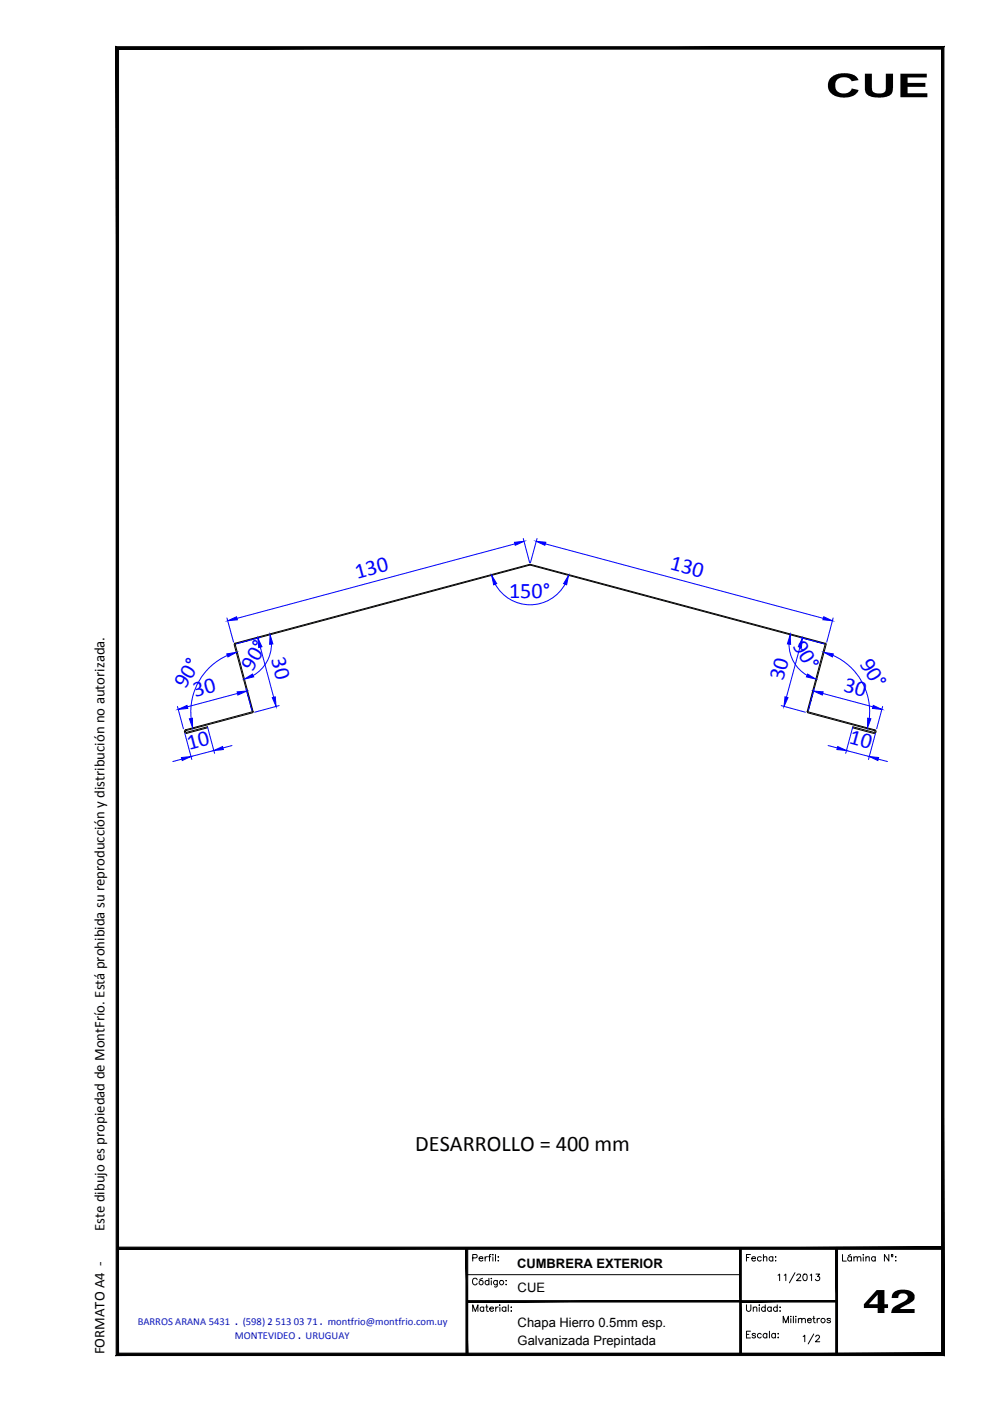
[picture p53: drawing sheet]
<svg xmlns="http://www.w3.org/2000/svg" width="210mm" height="297mm" viewBox="0 0 210 297" stroke-linecap="round" stroke-linejoin="round" font-family="sans-serif">
<defs><g id="words">
<g font-size="4.7" fill="#00f">
<text x="75.7" y="122.7" transform="rotate(-15 75.7 122.7)">130</text>
<text x="141.9" y="120.7" transform="rotate(15 141.9 120.7)">130</text>
<text x="107.9" y="126.7">150°</text>
<text x="168" y="136.9" transform="rotate(60 168 136.9)">90°</text>
<text x="53.5" y="142.4" transform="rotate(-60 53.5 142.4)">90°</text>
<text x="57.5" y="139.8" transform="rotate(75 57.5 139.8)">30</text>
<text x="182.2" y="140.7" transform="rotate(59 182.2 140.7)">90°</text>
<text x="39.3" y="146.1" transform="rotate(-59 39.3 146.1)">90°</text>
<text x="41.4" y="147.8" transform="rotate(-15 41.4 147.8)">30</text>
<text x="166.1" y="144.5" transform="rotate(-75 166.1 144.5)">30</text>
<text x="178.7" y="146.6" transform="rotate(15 178.7 146.6)">30</text>
<text x="40.1" y="158.9" transform="rotate(-15 40.1 158.9)">10</text>
<text x="179.9" y="157.6" transform="rotate(15 179.9 157.6)">10</text>
</g>
<text font-size="4.7" x="88" y="244.1">DESARROLLO = 400 mm</text>
<g font-size="3.1">
<text x="22.1" y="261" transform="rotate(-90 22.1 261)">Este dibujo es propiedad de MontFrío. Está prohibida su reproducción y distribución no autorizada.</text>
<text x="22.1" y="287.1" transform="rotate(-90 22.1 287.1)">FORMATO A4 -</text>
</g>
<g font-size="2.8">
<text x="109.6" y="268.9">CUMBRERA EXTERIOR</text>
<text x="109.8" y="273.9">CUE</text>
<text x="109.8" y="281.3">Chapa Hierro 0.5mm esp.</text>
<text x="109.8" y="285.1">Galvanizada Prepintada</text>
</g>
<g font-size="2.2" fill="#0012ba">
<text x="29.2" y="281">BARROS ARANA 5431 . (598) 2 513 03 71 . montfrio@montfrio.com.uy</text>
<text x="49.8" y="283.8">MONTEVIDEO . URUGUAY</text>
</g>
</g></defs>
<g fill="none" stroke="#000" stroke-width=".21">
<path d="M49.6 136.7l3.9 14.2-14.1 3.8M49.8 136.4l62.6-16.8 62.6 16.8M49.8 136.4l-.1 .2M175 136.4l.2 .2M175.2 136.7l-3.9 14.2 14.1 3.8M39.4 154.7a.4 .4 0 0 0-.3 .5 .4 .4 0 0 0 .5 .3M53.5 151.1l-14 3.8-.2 .2 .3 .2 4.4-1.2v.2l-4.4 1.2M53.7 150.9l-3.8-14.3 62.5-16.8 62.5 16.8-3.8 14.2 .2 .3M53.7 150.8l-.1 .3M171.3 151.1l14.1 3.8M185.3 155.3l-4.5-1.2-.1 .2 4.5 1.2M185.4 154.9l.1 .2-.2 .2"/>
<path d="M185.4 154.7a.4 .4 0 0 1 .3 .5 .4 .4 0 0 1-.5 .3M99 270.3h58M100.2 278v-1.4l.6 1.4 .5-1.4v1.4M100.2 266.7l.9-.1v-.5l-.9-.1v1.4M101.2 271.4a.5 .5 0 0 0-.6-.4 .5 .5 0 0 0-.4 .5v.4a.5 .5 0 0 0 .4 .5 .5 .5 0 0 0 .6-.3M101.6 266.8h.8a.46 .46 0 0 0-.5-.3 .46 .46 0 0 0-.4 .4 .46 .46 0 0 0 .4 .5l.5-.2M102.3 271l-.6 .3M102.6 277.3a.43 .43 0 0 0-.7-.1 .43 .43 0 0 0 0 .7 .43 .43 0 0 0 .7-.1M102.6 277.1v.9M102.9 266.4v1M103 277.1h.4M103.2 276.6v1.4h.3"/>
<path d="M103.4 266.4l-.5 .2v.2M103.6 266.4h.4M103.7 271.7a.45 .45 0 0 0-.7-.1 .45 .45 0 0 0 0 .7 .45 .45 0 0 0 .7-.1M103.7 271v1.4M103.8 277.5h.8a.42 .42 0 0 0-.6-.3 .42 .42 0 0 0-.1 .6l.3 .2 .4-.2M104.1 266h-.3v1.4M104.2 271v.1zM104.2 271.5v.9M104.5 266v.1zM104.5 266.5v.9M105.1 266v1.4M105.1 277.1v.9"/>
<path d="M105.4 271.5v1.3l-.2 .1-.4-.1M105.4 271.7a.45 .45 0 0 0-.6-.1 .45 .45 0 0 0 0 .7 .45 .45 0 0 0 .6-.1M105.6 266.5h.1zM105.6 267.3h.1zM105.6 277.1a.43 .43 0 0 0-.5 .4M105.9 276.7h.1zM106 277.2v.8M107.3 277.3a.45 .45 0 0 0-.7-.1 .45 .45 0 0 0 0 .7 .45 .45 0 0 0 .7-.1M107.3 271.5h.1zM107.3 272.3h.1zM107.3 277.1v.9M107.8 276.6v1.4"/>
<path d="M108.3 277.2h.1zM108.3 278h.1zM158.3 276.6v1.2l.4 .2h.3l.2-.4v-1M158.3 266.6h.5M159.1 266h-.8v1.4M159.4 266.8h.8a.42 .42 0 0 0-.6-.3 .42 .42 0 0 0-.1 .7l.2 .2 .5-.2M159.7 277.4l.3-.3 .4 .1 .1 .8M159.7 277.1v.9M161 276.6v.2zM161 277.2v.8M161.4 266.6a.45 .45 0 0 0-.7 0 .45 .45 0 0 0 0 .6 .45 .45 0 0 0 .7 0M161.9 266.7l.3-.3 .3 .1 .1 .9"/>
<path d="M161.9 266v1.4M162.2 277.3a.45 .45 0 0 0-.6-.1 .45 .45 0 0 0 0 .7 .45 .45 0 0 0 .6-.1M162.2 276.6v1.4M163.5 277.3a.45 .45 0 0 0-.6-.1 .45 .45 0 0 0 0 .7 .45 .45 0 0 0 .6-.1M163.5 277.1v.9M163.9 266.6a.45 .45 0 0 0-.7 0 .45 .45 0 0 0 0 .6 .45 .45 0 0 0 .7 0M163.9 266.4v1M164.4 266.5h.1zM164.5 267.3v.1zM164.8 277.3a.45 .45 0 0 0-.7-.1 .45 .45 0 0 0 0 .7 .45 .45 0 0 0 .7-.1M164.8 276.6v1.4M165 270.4l.3-.3v1.4"/>
<path d="M165.3 277.2h.2zM165.3 278h.2zM166.3 270.4l.3-.3v1.4M167.7 279.1v.1zM167.7 279.6v.9M168.2 279.1v1.4M168.6 269.8l-1.2 2.2M168.7 279.1v.1zM168.7 279.6v.9M168.9 270.4l.2-.2 .4-.1 .2 .4-.8 1h.9M169.3 279.8l.3-.3 .4 .1v.9M169.3 279.5v1"/>
<path d="M170 279.8l.3-.3 .4 .1 .1 .9M170.4 270.2l.4-.1a.77 .77 0 0 1 .3 .8 .77 .77 0 0 1-.5 .6 .89 .89 0 0 1-.2-1.3zM171.2 279.9h.8a.45 .45 0 0 0-.7-.3 .45 .45 0 0 0 .1 .8l.3 .1 .3-.3M171.8 270.4l.3-.3v1.4M172.3 279.5h.5M172.5 279.1v1.1l.4 .3M173 270.1h.8l-.5 .5a.47 .47 0 0 1 .5 .5 .47 .47 0 0 1-.4 .5 .47 .47 0 0 1-.5-.4M173.3 279.5v1M173.8 279.5a.43 .43 0 0 0-.5 .4M176.1 279.7l-.3-.2-.4 .1v.2l.6 .2 .1 .2-.3 .3-.5-.3M178.6 266v1.4h.8M180.4 266l-.5 .2"/>
<path d="M180.5 266.6a.45 .45 0 0 0-.6 0 .45 .45 0 0 0 0 .6 .45 .45 0 0 0 .6 0M180.5 266.4v1M181 266.7l.4-.3 .3 .1 .1 .9M181 266.4v1M181.8 266.7l.3-.3 .3 .1 .1 .9M183 266v.1zM183 266.5v.9M183.6 266.7l.3-.3 .4 .1v.9M183.6 266.4v1M185.6 266.6a.45 .45 0 0 0-.7 0 .45 .45 0 0 0 0 .6 .45 .45 0 0 0 .7 0M185.6 266.4v1M188.5 266v1.4l-1-1.4v1.4"/>
<path d="M189 266.4h.3M189.9 266.5h.1zM189.9 267.3h.1zM158.3 282.9h.5M159.1 282.2h-.8v1.5h.8M160.2 282.9a.4 .4 0 0 0-.4-.2 .4 .4 0 0 0-.3 .2l.6 .4 .1 .2a.4 .4 0 0 1-.4 .2 .4 .4 0 0 1-.3-.2M161.4 282.9a.45 .45 0 0 0-.7 0 .45 .45 0 0 0 0 .6 .45 .45 0 0 0 .7 0M162.6 282.9a.45 .45 0 0 0-.7 0 .45 .45 0 0 0 0 .6 .45 .45 0 0 0 .7 0M162.6 282.7v1M163.1 282.2v1.5M164.4 282.9a.45 .45 0 0 0-.7 0 .45 .45 0 0 0 0 .6 .45 .45 0 0 0 .7 0M164.4 282.7v1"/>
<path d="M164.9 282.8h.1zM164.9 283.6h.1zM166.1 280.5v-1.4l.5 1.4 .6-1.4v1.4M170.3 283.4l.3-.3v1.4M172.5 282.8l-1.1 2.1M173 283.4l.2-.3h.3l.3 .4-.9 1h.9"/>
<circle cx="102" cy="271.9" r=".46"/>
<circle cx="106.3" cy="271.9" r=".45"/>
<circle cx="174.5" cy="280" r=".45"/>
<circle cx="189.2" cy="266.2" r=".18"/>
</g>
<g fill="none" stroke="#00f" stroke-width=".21">
<path d="M109.2 115.3l-59 15.8M110.9 114.2l1.4 5.1M113.9 114.2l-1.4 5.1M115.6 115.3l59 15.8M48.1 131l1.4 5.1M48.3 138.9a13.1 13.1 0 0 0-7.8 13.4M55.2 137.2l2.8 10.6M55.3 135.1l-5.1 1.4M57.6 136.5a7.7 7.7 0 0 1-3.9 6.7M105 123.8a8.4 8.4 0 0 0 14.8 0M167.3 136.5a7.7 7.7 0 0 0 3.8 6.7M169.5 135.1l5.2 1.4"/>
<path d="M169.6 137.2l-2.9 10.6M176.6 138.9a13.1 13.1 0 0 1 7.7 13.4M176.6 131l-1.3 5.1M37.6 149.8l1.3 4.7M39.2 155.5l1.5 5.5M44 154.2l1.5 5.5M45.3 159.1l-4.8 1.3M49.2 158.1l-1.9 .5M50.4 147l-10.7 2.9M52.1 145.9l1.3 4.7M59.2 149.6l-5.2 1.4M165.6 149.6l5.2 1.4"/>
<path d="M172.7 145.9l-1.3 4.7M174.4 147l10.7 2.9M175.6 158.1l1.9 .5M179.5 159.1l4.8 1.3M180.8 154.2l-1.5 5.5M185.6 155.5l-1.5 5.5M187.1 149.8l-1.2 4.7M38.6 161l-2 .5M186.2 161l2 .5"/>
</g>
<g fill="#00f" stroke="#00f" stroke-width=".21">
<path d="M38.5 160.6l2-.2-1.9 .8z"/>
<path d="M45.3 159.1l1.9-.8 .2 .6z"/>
<path d="M57.7 147.9l.7-.2 .1 2.1z"/>
<path d="M54.7 135.3l.8 1.8-.7 .2z"/>
<path d="M184.3 160.4l2 .2-.2 .6z"/>
<path d="M177.6 158.3l1.9 .8-2.1-.2z"/>
<path d="M166.4 147.7l.7 .2-.9 1.9z"/>
<path d="M170.1 135.3l-.2 2-.6-.2z"/>
<path d="M174.7 130.8l1.8 .8-2-.2z"/>
<path d="M113.7 114.8l2 .2-.2 .6z"/>
<path d="M104.3 122l1 1.7-.6 .3z"/>
<path d="M120.6 122l-.5 2-.6-.3z"/>
<path d="M51.8 144l1.7-1.1 .3 .6z"/>
<path d="M57.3 134.6l.6 1.9-.7 .1z"/>
<path d="M48.3 131.6l1.9-.8 .1 .6z"/>
<path d="M109.1 115l2-.2-1.9 .8z"/>
<path d="M185.2 149.6l1.8 .8-2-.2z"/>
<path d="M172.5 146.5l2 .2-.1 .7z"/>
<path d="M184 152.3l.6 .1-.7 1.9z"/>
<path d="M174.7 138.3l2 .3-.2 .7z"/>
<path d="M167.5 134.6l.1 2-.7-.1z"/>
<path d="M171.2 142.9l1.8 1.1-2-.5z"/>
<path d="M37.8 150.4l1.9-.8 .1 .6z"/>
<path d="M50.3 146.7l2-.2-1.9 .9z"/>
<path d="M48.1 138.6l2-.3-1.8 1z"/>
<path d="M40.2 152.4l.6-.1v2z"/>
</g>
<g fill="#000">
<path d="M176 16.6l.8-.6 1-.4 1.9-.1 1.5 .5 .9 1-1.6 .2a1.86 1.86 0 0 0-2.5-.7 1.86 1.86 0 0 0-.7 2.6l.5 .5a1.86 1.86 0 0 0 2.8-.8l1.5 .3-.7 .9-.7 .4-1.6 .3-1.9-.3-1-.6-.6-.9-.1-1.2zM183.4 15.6h1.5v3.2a1.12 1.12 0 0 0 1.5 1 1.12 1.12 0 0 0 1.2-.2 1.12 1.12 0 0 0 .2-1.2v-2.8h1.5v3.6l-.1 .4-.5 .6-.8 .3-1.2 .2-1.8-.1-.8-.4-.6-.5-.1-.7zM190.9 15.6h5.6v.8h-4.1v1.2h3.8v.8h-3.8v1.4h4.2v.8h-5.7zM189.5 274l.8-.4 .7-.2 1.5 .1 .9 .5a1.32 1.32 0 0 1 .5 1.3 1.32 1.32 0 0 1-1 1l-1.7 .9-.4 .3h3.1v.9h-4.9l.1-.7 .4-.5 2.5-1.5a.83 .83 0 0 0 .4-1.1 .83 .83 0 0 0-1.2-.4 .82 .82 0 0 0-.8 1h-1.3v-.6z"/>
<path d="M185.9 273.5h1.6v3h.8v.8h-.8v1.1h-1.4v-1.1h-2.9v-.8zM186.1 274.5l-1.9 2h1.9z"/>
</g>
<g fill="#000" stroke="#000" stroke-width=".21">
<path d="M24.6 9.9l.5 .5 175-.5zM25.1 10.4l175-.5-.5 .5zM200.1 9.9l-.5 .5 .5 277zM199.6 10.4l.5 277-.5-.5zM24.6 287.4h175.5l-.5-.5zM24.6 287.4l.5-.5h174.5zM24.6 9.9v277.5l.5-.5zM24.6 9.9l.5 .5v276.5z"/>
<path d="M98.8 264.7l.4 22.4v-22.4zM98.8 264.7l.4 22.4h-.4z"/>
<path d="M156.8 264.7l.4 22.4v-22.4zM156.8 264.7l.4 22.4h-.4z"/>
<path d="M157 276.1h20.4v-.3zM157 275.8h20.4l-20.4 .3zM99 276.1h58v-.3zM99 275.8h58l-58 .3z"/>
<path d="M177.2 264.7l.4 22.4v-22.4zM177.2 264.7l.4 22.4h-.4z"/>
<path d="M24.9 264.9h175v-.5zM24.9 264.4h175l-175 .5z"/>
</g>
<use href="#words"/>
</svg>
